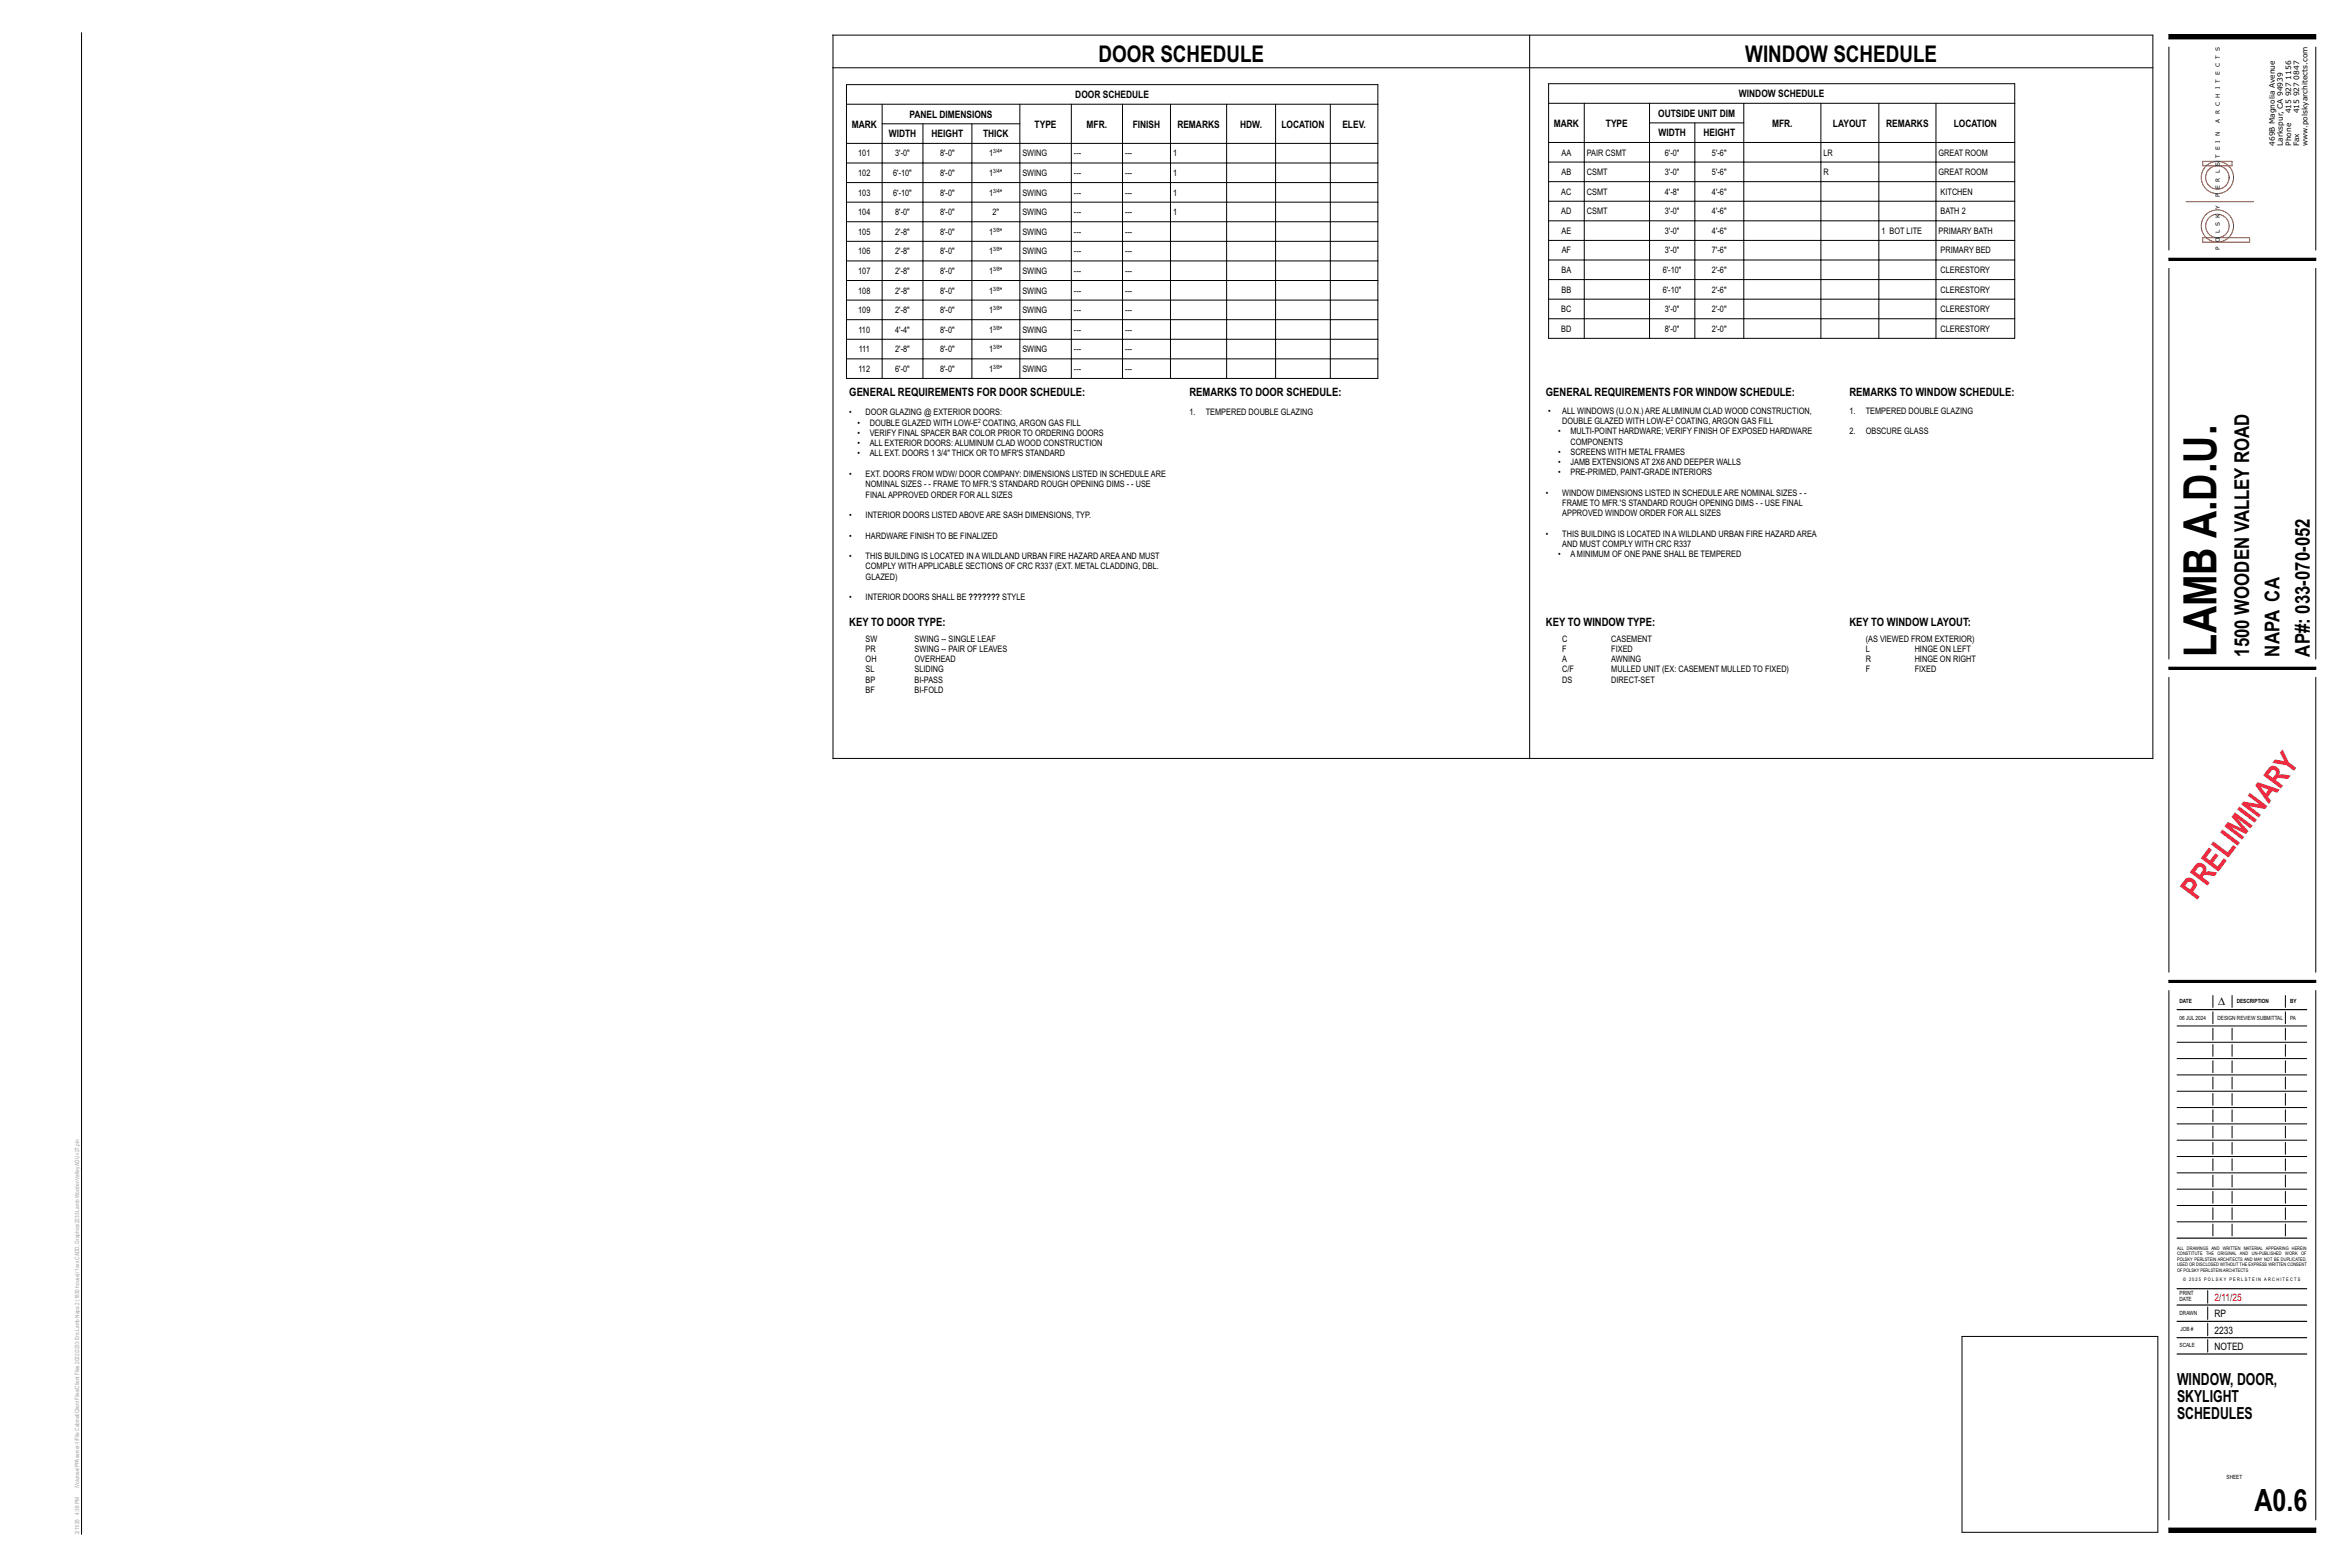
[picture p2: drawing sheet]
<svg xmlns="http://www.w3.org/2000/svg" width="914mm" height="610mm" viewBox="0 0 914 610" stroke-linecap="round" stroke-linejoin="round" font-family="sans-serif">
<defs><g id="words">
<text font-size="17.9" x="862.5" y="255.4" transform="rotate(-90 862.5 255.4)">LAMB A.D.U.</text>
<text font-size="12" fill="#ef283f" x="854.7" y="350.3" transform="rotate(-53 854.7 350.3)">PRELIMINARY</text>
<text font-size="12" x="877.2" y="587.8">A0.6</text>
<g font-size="9">
<text x="427.4" y="24.3">DOOR SCHEDULE</text>
<text x="679.1" y="24.3">WINDOW SCHEDULE</text>
</g>
<g font-size="8">
<text x="875.2" y="255.4" transform="rotate(-90 875.2 255.4)">1500 WOODEN VALLEY ROAD</text>
<text x="887" y="255.4" transform="rotate(-90 887 255.4)">NAPA CA</text>
<text x="898.7" y="255.4" transform="rotate(-90 898.7 255.4)">AP#: 033-070-052</text>
</g>
<g font-size="6.5">
<text x="847.1" y="538.7">WINDOW, DOOR,</text>
<text x="847.1" y="545.3">SKYLIGHT</text>
<text x="847.1" y="552">SCHEDULES</text>
</g>
<g font-size="4.5">
<text x="330.5" y="154">GENERAL REQUIREMENTS FOR DOOR SCHEDULE:</text>
<text x="462.8" y="154">REMARKS TO DOOR SCHEDULE:</text>
<text x="601.5" y="154">GENERAL REQUIREMENTS FOR WINDOW SCHEDULE:</text>
<text x="719.6" y="154">REMARKS TO WINDOW SCHEDULE:</text>
<text x="330.5" y="243.7">KEY TO DOOR TYPE:</text>
<text x="601.5" y="243.7">KEY TO WINDOW TYPE:</text>
<text x="719.6" y="243.7">KEY TO WINDOW LAYOUT:</text>
<text x="863.1" y="390.8">∆</text>
</g>
<g font-size="4">
<text x="418.4" y="38.2">DOOR SCHEDULE</text>
<text x="676.7" y="37.8">WINDOW SCHEDULE</text>
<text x="353.8" y="45.8">PANEL DIMENSIONS</text>
<text x="645.2" y="45.4">OUTSIDE UNIT DIM</text>
<text x="331.4" y="49.6">MARK</text>
<text x="345.8" y="53.4">WIDTH</text>
<text x="362.5" y="53.4">HEIGHT</text>
<text x="382.5" y="53.4">THICK</text>
<text x="402.6" y="49.6">TYPE</text>
<text x="422.8" y="49.6">MFR.</text>
<text x="440.8" y="49.6">FINISH</text>
<text x="458.1" y="49.6">REMARKS</text>
<text x="482.6" y="49.6">HDW.</text>
<text x="498.6" y="49.6">LOCATION</text>
<text x="522.3" y="49.6">ELEV.</text>
<text x="604.6" y="49.3">MARK</text>
<text x="624.9" y="49.3">TYPE</text>
<text x="645.3" y="53.1">WIDTH</text>
<text x="662.8" y="53.1">HEIGHT</text>
<text x="689.5" y="49.3">MFR.</text>
<text x="713.2" y="49.3">LAYOUT</text>
<text x="733.9" y="49.3">REMARKS</text>
<text x="760.2" y="49.3">LOCATION</text>
<text x="861.6" y="512.5">RP</text>
<text x="861.6" y="519">2233</text>
<text x="861.6" y="525.3">NOTED</text>
</g>
<text font-size="4" fill="#f00" x="861.6" y="506.2">2/11/25</text>
<g font-size="3.5">
<text x="333.9" y="60.9">101</text>
<text x="348.3" y="60.9">3'-0&quot;</text>
<text x="365.8" y="60.9">8'-0&quot;</text>
<text x="384.9" y="60.9">1</text>
<text x="389.1" y="60.9">&quot;</text>
<text x="397.8" y="60.9">SWING</text>
<text x="417.9" y="60.9">---</text>
<text x="437.8" y="60.9">---</text>
<text x="456.4" y="60.9">1</text>
<text x="607.6" y="60.5">AA</text>
<text x="617.4" y="60.5">PAIR CSMT</text>
<text x="647.8" y="60.5">6'-0&quot;</text>
<text x="666.1" y="60.5">5'-6&quot;</text>
<text x="709.5" y="60.5">LR</text>
<text x="754.3" y="60.5">GREAT ROOM</text>
<text x="333.9" y="68.5">102</text>
<text x="347.5" y="68.5">6'-10&quot;</text>
<text x="365.8" y="68.5">8'-0&quot;</text>
<text x="384.9" y="68.5">1</text>
<text x="389.1" y="68.5">&quot;</text>
<text x="397.8" y="68.5">SWING</text>
<text x="417.9" y="68.5">---</text>
<text x="437.8" y="68.5">---</text>
<text x="456.4" y="68.5">1</text>
<text x="607.6" y="68.1">AB</text>
<text x="617.4" y="68.1">CSMT</text>
<text x="647.8" y="68.1">3'-0&quot;</text>
<text x="666.1" y="68.1">5'-6&quot;</text>
<text x="709.5" y="68.1">R</text>
<text x="754.3" y="68.1">GREAT ROOM</text>
<text x="333.9" y="76.1">103</text>
<text x="347.5" y="76.1">6'-10&quot;</text>
<text x="365.8" y="76.1">8'-0&quot;</text>
<text x="384.9" y="76.1">1</text>
<text x="389.1" y="76.1">&quot;</text>
<text x="397.8" y="76.1">SWING</text>
<text x="417.9" y="76.1">---</text>
<text x="437.8" y="76.1">---</text>
<text x="456.4" y="76.1">1</text>
<text x="607.5" y="75.7">AC</text>
<text x="617.4" y="75.7">CSMT</text>
<text x="647.8" y="75.7">4'-8&quot;</text>
<text x="666.1" y="75.7">4'-6&quot;</text>
<text x="755.1" y="75.7">KITCHEN</text>
<text x="333.9" y="83.7">104</text>
<text x="348.3" y="83.7">8'-0&quot;</text>
<text x="365.8" y="83.7">8'-0&quot;</text>
<text x="386.2" y="83.7">2&quot;</text>
<text x="397.8" y="83.7">SWING</text>
<text x="417.9" y="83.7">---</text>
<text x="437.8" y="83.7">---</text>
<text x="456.4" y="83.7">1</text>
<text x="607.5" y="83.4">AD</text>
<text x="617.4" y="83.4">CSMT</text>
<text x="647.8" y="83.4">3'-0&quot;</text>
<text x="666.1" y="83.4">4'-6&quot;</text>
<text x="755.1" y="83.4">BATH 2</text>
<text x="333.9" y="91.3">105</text>
<text x="348.3" y="91.3">2'-8&quot;</text>
<text x="365.8" y="91.3">8'-0&quot;</text>
<text x="384.9" y="91.3">1</text>
<text x="389.1" y="91.3">&quot;</text>
<text x="397.8" y="91.3">SWING</text>
<text x="417.9" y="91.3">---</text>
<text x="437.8" y="91.3">---</text>
<text x="607.6" y="91">AE</text>
<text x="647.8" y="91">3'-0&quot;</text>
<text x="666.1" y="91">4'-6&quot;</text>
<text x="732.1" y="91">1 BOT LITE</text>
<text x="754.3" y="91">PRIMARY BATH</text>
<text x="333.9" y="99">106</text>
<text x="348.3" y="99">2'-8&quot;</text>
<text x="365.8" y="99">8'-0&quot;</text>
<text x="384.9" y="99">1</text>
<text x="389.1" y="99">&quot;</text>
<text x="397.8" y="99">SWING</text>
<text x="417.9" y="99">---</text>
<text x="437.8" y="99">---</text>
<text x="607.7" y="98.6">AF</text>
<text x="647.8" y="98.6">3'-0&quot;</text>
<text x="666.1" y="98.6">7'-6&quot;</text>
<text x="755.1" y="98.6">PRIMARY BED</text>
<text x="333.9" y="106.6">107</text>
<text x="348.3" y="106.6">2'-8&quot;</text>
<text x="365.8" y="106.6">8'-0&quot;</text>
<text x="384.9" y="106.6">1</text>
<text x="389.1" y="106.6">&quot;</text>
<text x="397.8" y="106.6">SWING</text>
<text x="417.9" y="106.6">---</text>
<text x="437.8" y="106.6">---</text>
<text x="607.6" y="106.2">BA</text>
<text x="647" y="106.2">6'-10&quot;</text>
<text x="666.1" y="106.2">2'-6&quot;</text>
<text x="755.1" y="106.2">CLERESTORY</text>
<text x="607.6" y="113.8">BB</text>
<text x="647" y="113.8">6'-10&quot;</text>
<text x="666.1" y="113.8">2'-6&quot;</text>
<text x="755.1" y="113.8">CLERESTORY</text>
<text x="333.9" y="114.2">108</text>
<text x="348.3" y="114.2">2'-8&quot;</text>
<text x="365.8" y="114.2">8'-0&quot;</text>
<text x="384.9" y="114.2">1</text>
<text x="389.1" y="114.2">&quot;</text>
<text x="397.8" y="114.2">SWING</text>
<text x="417.9" y="114.2">---</text>
<text x="437.8" y="114.2">---</text>
<text x="333.9" y="121.8">109</text>
<text x="348.3" y="121.8">2'-8&quot;</text>
<text x="365.8" y="121.8">8'-0&quot;</text>
<text x="384.9" y="121.8">1</text>
<text x="389.1" y="121.8">&quot;</text>
<text x="397.8" y="121.8">SWING</text>
<text x="417.9" y="121.8">---</text>
<text x="437.8" y="121.8">---</text>
<text x="607.5" y="121.5">BC</text>
<text x="647.8" y="121.5">3'-0&quot;</text>
<text x="666.1" y="121.5">2'-0&quot;</text>
<text x="755.1" y="121.5">CLERESTORY</text>
<text x="334" y="129.4">110</text>
<text x="348.3" y="129.4">4'-4&quot;</text>
<text x="365.8" y="129.4">8'-0&quot;</text>
<text x="384.9" y="129.4">1</text>
<text x="389.1" y="129.4">&quot;</text>
<text x="397.8" y="129.4">SWING</text>
<text x="417.9" y="129.4">---</text>
<text x="437.8" y="129.4">---</text>
<text x="607.5" y="129.1">BD</text>
<text x="647.8" y="129.1">8'-0&quot;</text>
<text x="666.1" y="129.1">2'-0&quot;</text>
<text x="755.1" y="129.1">CLERESTORY</text>
<text x="334.1" y="137.1">111</text>
<text x="348.3" y="137.1">2'-8&quot;</text>
<text x="365.8" y="137.1">8'-0&quot;</text>
<text x="384.9" y="137.1">1</text>
<text x="389.1" y="137.1">&quot;</text>
<text x="397.8" y="137.1">SWING</text>
<text x="417.9" y="137.1">---</text>
<text x="437.8" y="137.1">---</text>
<text x="334" y="144.7">112</text>
<text x="348.3" y="144.7">6'-0&quot;</text>
<text x="365.8" y="144.7">8'-0&quot;</text>
<text x="384.9" y="144.7">1</text>
<text x="389.1" y="144.7">&quot;</text>
<text x="397.8" y="144.7">SWING</text>
<text x="417.9" y="144.7">---</text>
<text x="437.8" y="144.7">---</text>
<text x="330.5" y="161.6">•</text>
<text x="336.8" y="161.6">DOOR GLAZING @ EXTERIOR DOORS:</text>
<text x="462.8" y="161.6">1.</text>
<text x="469.2" y="161.6">TEMPERED DOUBLE GLAZING</text>
<text x="602.3" y="160.9">•</text>
<text x="607.9" y="160.9">ALL WINDOWS (U.O.N.) ARE ALUMINUM CLAD WOOD CONSTRUCTION,</text>
<text x="719.6" y="160.9">1.</text>
<text x="726" y="160.9">TEMPERED DOUBLE GLAZING</text>
<text x="333.7" y="165.6">•</text>
<text x="338.4" y="165.6">DOUBLE GLAZED WITH LOW-E COATING, ARGON GAS FILL</text>
<text x="607.9" y="164.9">DOUBLE GLAZED WITH LOW-E COATING, ARGON GAS FILL</text>
<text x="333.7" y="169.6">•</text>
<text x="333.7" y="173.6">•</text>
<text x="338.4" y="169.6">VERIFY FINAL SPACER BAR COLOR PRIOR TO ORDERING DOORS</text>
<text x="338.4" y="173.6">ALL EXTERIOR DOORS: ALUMINUM CLAD WOOD CONSTRUCTION</text>
<text x="606.3" y="168.9">•</text>
<text x="611.1" y="172.9">COMPONENTS</text>
<text x="611.1" y="168.9">MULTI-POINT HARDWARE; VERIFY FINISH OF EXPOSED HARDWARE</text>
<text x="719.6" y="168.9">2.</text>
<text x="726" y="168.9">OBSCURE GLASS</text>
<text x="333.7" y="177.6">•</text>
<text x="338.4" y="177.6">ALL EXT. DOORS 1</text>
<text x="364.7" y="177.6">3/4&quot; THICK OR TO MFR'S STANDARD</text>
<text x="606.3" y="176.9">•</text>
<text x="611.1" y="176.9">SCREENS WITH METAL FRAMES</text>
<text x="330.5" y="185.6">•</text>
<text x="336.8" y="185.6">EXT. DOORS FROM WDW/ DOOR COMPANY: DIMENSIONS LISTED IN SCHEDULE ARE</text>
<text x="606.3" y="180.9">•</text>
<text x="606.3" y="184.9">•</text>
<text x="611.1" y="180.9">JAMB EXTENSIONS AT 2X6 AND DEEPER WALLS</text>
<text x="611.1" y="184.9">PRE-PRIMED, PAINT-GRADE INTERIORS</text>
<text x="336.8" y="189.6">NOMINAL SIZES - - FRAME TO MFR.'S STANDARD ROUGH OPENING DIMS - - USE</text>
<text x="336.8" y="193.6">FINAL APPROVED ORDER FOR ALL SIZES</text>
<text x="601.5" y="192.9">•</text>
<text x="607.9" y="192.9">WINDOW DIMENSIONS LISTED IN SCHEDULE ARE NOMINAL SIZES - -</text>
<text x="607.9" y="196.9">FRAME TO MFR.'S STANDARD ROUGH OPENING DIMS - - USE FINAL</text>
<text x="330.5" y="201.5">•</text>
<text x="336.8" y="201.5">INTERIOR DOORS LISTED ABOVE ARE SASH DIMENSIONS, TYP.</text>
<text x="607.9" y="200.9">APPROVED WINDOW ORDER FOR ALL SIZES</text>
<text x="330.5" y="209.5">•</text>
<text x="336.8" y="209.5">HARDWARE FINISH TO BE FINALIZED</text>
<text x="601.5" y="208.9">•</text>
<text x="607.9" y="208.9">THIS BUILDING IS LOCATED IN A WILDLAND URBAN FIRE HAZARD AREA</text>
<text x="607.9" y="212.9">AND MUST COMPLY WITH CRC R337</text>
<text x="330.5" y="217.5">•</text>
<text x="336.8" y="217.5">THIS BUILDING IS LOCATED IN A WILDLAND URBAN FIRE HAZARD AREAAND MUST</text>
<text x="336.8" y="221.5">COMPLY WITH APPLICABLE SECTIONS OF CRC R337 (EXT. METAL CLADDING, DBL.</text>
<text x="606.3" y="216.9">•</text>
<text x="611.1" y="216.9">A MINIMUM OF ONE PANE SHALL BE TEMPERED</text>
<text x="336.8" y="225.5">GLAZED)</text>
<text x="330.5" y="233.5">•</text>
<text x="336.8" y="233.5">INTERIOR DOORS SHALL BE ??????? STYLE</text>
<text x="336.8" y="249.6">SW</text>
<text x="355.9" y="249.6">SWING -- SINGLE LEAF</text>
<text x="607.9" y="249.6">C</text>
<text x="626.9" y="249.6">CASEMENT</text>
<text x="726" y="249.6">(AS VIEWED FROM EXTERIOR)</text>
<text x="336.8" y="253.6">PR</text>
<text x="336.8" y="257.6">OH</text>
<text x="355.9" y="253.6">SWING -- PAIR OF LEAVES</text>
<text x="355.9" y="257.6">OVERHEAD</text>
<text x="607.9" y="253.6">F</text>
<text x="607.9" y="257.6">A</text>
<text x="626.9" y="253.6">FIXED</text>
<text x="626.9" y="257.6">AWNING</text>
<text x="726" y="253.6">L</text>
<text x="726" y="257.6">R</text>
<text x="745" y="253.6">HINGE ON LEFT</text>
<text x="745" y="257.6">HINGE ON RIGHT</text>
<text x="336.8" y="261.6">SL</text>
<text x="355.9" y="261.6">SLIDING</text>
<text x="607.9" y="261.6">C/F</text>
<text x="626.9" y="261.6">MULLED UNIT (EX: CASEMENT MULLED TO FIXED)</text>
<text x="726" y="261.6">F</text>
<text x="745" y="261.6">FIXED</text>
<text x="336.8" y="265.6">BP</text>
<text x="336.8" y="269.6">BF</text>
<text x="355.9" y="269.6">BI-FOLD</text>
<text x="355.9" y="265.6">BI-PASS</text>
<text x="607.9" y="265.6">DS</text>
<text x="626.9" y="265.6">DIRECT-SET</text>
</g>
<g font-size="2.9">
<text x="891.5" y="31" transform="rotate(-90 891.5 31)">1156</text>
<text x="894.6" y="31" transform="rotate(-90 894.6 31)">0847</text>
<text x="891.5" y="37.5" transform="rotate(-90 891.5 37.5)">927</text>
<text x="894.6" y="37.5" transform="rotate(-90 894.6 37.5)">927</text>
<text x="891.5" y="44.1" transform="rotate(-90 891.5 44.1)">415</text>
<text x="894.6" y="44.1" transform="rotate(-90 894.6 44.1)">415</text>
<text x="885.1" y="56.8" transform="rotate(-90 885.1 56.8)">469B Magnolia Avenue</text>
<text x="888.3" y="56.8" transform="rotate(-90 888.3 56.8)">Larkspur, CA 94939</text>
<text x="891.5" y="56.8" transform="rotate(-90 891.5 56.8)">Phone</text>
<text x="894.6" y="56.8" transform="rotate(-90 894.6 56.8)">Fax</text>
<text x="897.8" y="56.8" transform="rotate(-90 897.8 56.8)">www.polskyarchitects.com</text>
</g>
<g font-size="2.3">
<text x="863.7" y="22.9" transform="rotate(-90 863.7 22.9)">T</text>
<text x="863.7" y="19.8" transform="rotate(-90 863.7 19.8)">S</text>
<text x="863.7" y="29.2" transform="rotate(-90 863.7 29.2)">E</text>
<text x="863.7" y="26.1" transform="rotate(-90 863.7 26.1)">C</text>
<text x="863.7" y="41.2" transform="rotate(-90 863.7 41.2)">C</text>
<text x="863.7" y="38" transform="rotate(-90 863.7 38)">H I T</text>
<text x="863.7" y="47.8" transform="rotate(-90 863.7 47.8)">A</text>
<text x="863.7" y="44.5" transform="rotate(-90 863.7 44.5)">R</text>
<text x="386.5" y="59.7">3/4</text>
<text x="863.7" y="58.4" transform="rotate(-90 863.7 58.4)">E I N</text>
<text x="863.7" y="64.5" transform="rotate(-90 863.7 64.5)">S</text>
<text x="863.7" y="61.5" transform="rotate(-90 863.7 61.5)">T</text>
<text x="386.5" y="67.3">3/4</text>
<text x="863.7" y="67.4" transform="rotate(-90 863.7 67.4)">L</text>
<text x="386.5" y="74.9">3/4</text>
<text x="863.7" y="76.5" transform="rotate(-90 863.7 76.5)">P E R</text>
<text x="863.7" y="81.4" transform="rotate(-90 863.7 81.4)">Y</text>
<text x="863.7" y="87.8" transform="rotate(-90 863.7 87.8)">S</text>
<text x="863.7" y="84.7" transform="rotate(-90 863.7 84.7)">K</text>
<text x="386.5" y="90.2">3/8</text>
<text x="863.7" y="94.2" transform="rotate(-90 863.7 94.2)">O</text>
<text x="863.7" y="90.8" transform="rotate(-90 863.7 90.8)">L</text>
<text x="386.5" y="97.8">3/8</text>
<text x="863.7" y="97.3" transform="rotate(-90 863.7 97.3)">P</text>
<text x="386.5" y="105.4">3/8</text>
<text x="386.5" y="113">3/8</text>
<text x="386.5" y="120.6">3/8</text>
<text x="386.5" y="128.3">3/8</text>
<text x="386.5" y="135.9">3/8</text>
<text x="386.5" y="143.5">3/8</text>
<text x="380.6" y="164.4">2</text>
<text x="650.1" y="163.8">2</text>
</g>
<g font-size="2.2">
<text x="848.1" y="390.2">DATE</text>
<text x="870.3" y="390.2">DESCRIPTION</text>
<text x="891.1" y="390.2">BY</text>
<text x="848.1" y="396.9">06 JUL 2024</text>
<text x="862.9" y="396.9">DESIGN REVIEW SUBMITTAL</text>
<text x="891.1" y="396.9">PA</text>
<text x="848.1" y="503.7">PRINT</text>
<text x="848.1" y="506.2">DATE</text>
<text x="848.1" y="511.5">DRAWN</text>
<text x="848.4" y="517.8">JOB #</text>
<text x="848.1" y="524.2">SCALE</text>
<text x="866.4" y="575.3">SHEET</text>
</g>
<g font-size="2.2" fill="#9e9e9e">
<text x="30.8" y="578.9" transform="rotate(-90 30.8 578.9)">/Volumes/PPAserver-1/File Cabinet/Client Files/Client Files 2022/2233 Eric Lamb Napa 2 (1830 house)/ 1xxx CADD, Graphics/2233 Lamb Wooden Valley ADU v27.pln</text>
<text x="30.8" y="589.4" transform="rotate(-90 30.8 589.4)">4:38 PM</text>
<text x="30.8" y="596.9" transform="rotate(-90 30.8 596.9)">2/11/25</text>
</g>
<g font-size="1.9">
<text x="847.1" y="486.3">ALL DRAWINGS AND WRITTEN MATERIAL APPEARING HEREIN</text>
<text x="847.1" y="488.4">CONSTITUTE</text>
<text x="847.1" y="490.5">POLSKY PERLSTEIN ARCHITECTS AND MAY NOT BE DUPLICATED,</text>
<text x="858.4" y="488.4">THE</text>
<text x="862.9" y="488.4">ORIGINAL AND</text>
<text x="876.2" y="488.4">UN-PUBLISHED</text>
<text x="889.2" y="488.4">WORK</text>
<text x="895.4" y="488.4">OF</text>
<text x="847.1" y="492.6">USED OR DISCLOSED WITHOUT THE EXPRESS WRITTEN CONSENT</text>
<text x="847.1" y="494.7">OF POLSKY PERLSTEIN ARCHITECTS</text>
<text x="849.4" y="498.3">© 2</text>
<text x="853" y="498.3">0</text>
<text x="854.3" y="498.3">2</text>
<text x="855.6" y="498.3">5 P O L S K Y P E R L S T E I N A R C H I T E C T S</text>
</g>
</g></defs>
<g fill="#000">
<path d="M843.9 13.5h57.2v1.6h-57.2z" fill-rule="evenodd"/>
<path d="M843.9 100.5h57.2v.7h-57.2z" fill-rule="evenodd"/>
<path d="M843.9 259.6h57.2v.7h-57.2z" fill-rule="evenodd"/>
<path d="M843.9 381.4h57.2v.8h-57.2z" fill-rule="evenodd"/>
<path d="M843.9 594.5h57.2v1.6h-57.2z" fill-rule="evenodd"/>
</g>
<g fill="none" stroke="#000" stroke-width=".39">
<path d="M31.7 12.7v584.2M323.9 13.7h513.8v281.5M324.1 13.7v281.5M595.2 13.7v281.5M843.9 13.5h57.2v1.6h-57.2zM843.9 18.3v79M901.1 18.3v79M323.9 26.4h513.8M329.4 32.9h206.7v114.3h-206.7zM602.6 32.6h181.3v99h-181.3zM329.4 55.8h206.7M329.4 40.5h206.7"/>
<path d="M343.2 48.2h53.6M343.2 40.5v106.7M359.1 48.2v99M378.2 48.2v99M396.8 40.5v106.7M416.9 40.5v106.7M436.8 40.5v106.7M455.4 40.5v106.7M477.3 40.5v106.7M496.3 40.5v106.7M517.6 40.5v106.7M602.6 55.4h181.3"/>
<path d="M602.6 40.2h181.3M616.4 40.2v91.4M641.8 47.8h36.7M641.8 40.2v91.4M659.5 47.8v83.8M678.5 40.2v91.4M708.5 40.2v91.4M731.1 40.2v91.4M753.3 40.2v91.4M329.4 78.6h206.7M329.4 71h206.7M329.4 63.4h206.7"/>
<path d="M602.6 78.3h181.3M602.6 70.7h181.3M602.6 63h181.3M329.4 93.9h206.7M329.4 86.3h206.7M602.6 93.5h181.3M602.6 85.9h181.3M329.4 116.7h206.7M329.4 109.1h206.7M329.4 101.5h206.7M602.6 116.4h181.3M602.6 108.8h181.3"/>
<path d="M602.6 101.1h181.3M843.9 100.5h57.2v.7h-57.2zM843.9 104.4v152M901.1 104.4v152M329.4 139.6h206.7M329.4 132h206.7M329.4 124.4h206.7M602.6 124h181.3M843.9 259.6h57.2v.7h-57.2zM843.9 263.5v114.7M901.1 263.5v114.7M324.1 295h513.6"/>
<path d="M843.9 381.4h57.2v.8h-57.2zM843.9 385.3v206M847.1 399.1h50.5M861.1 387.3v4.6M861.1 393.6v4.6M861.1 400v4.6M868.5 387.3v4.6M868.5 400v4.6M889.3 387.3v4.6M889.3 393.6v4.6M889.3 400v4.6M901.1 385.3v206"/>
<path d="M847.1 418.2h50.5M847.1 411.8h50.5M847.1 405.5h50.5M861.1 406.3v4.6M861.1 412.7v4.6M861.1 419v4.6M868.5 406.3v4.6M868.5 412.7v4.6M868.5 419v4.6M889.3 406.3v4.6M889.3 412.7v4.6M889.3 419v4.6"/>
<path d="M847.1 437.2h50.5M847.1 430.9h50.5M847.1 424.5h50.5M861.1 425.4v4.6M861.1 431.7v4.6M861.1 438.1v4.6M868.5 425.4v4.6M868.5 431.7v4.6M868.5 438.1v4.6M889.3 425.4v4.6M889.3 431.7v4.6M889.3 438.1v4.6"/>
<path d="M847.1 456.3h50.5M847.1 449.9h50.5M847.1 443.6h50.5M861.1 444.4v4.6M861.1 450.8v4.6M861.1 457.1v4.6M868.5 444.4v4.6M868.5 450.8v4.6M868.5 457.1v4.6M889.3 444.4v4.6M889.3 450.8v4.6M889.3 457.1v4.6"/>
<path d="M847.1 475.3h50.5M847.1 469h50.5M847.1 462.6h50.5M861.1 463.5v4.6M861.1 469.8v4.6M861.1 476.2v4.6M868.5 463.5v4.6M868.5 469.8v4.6M868.5 476.2v4.6M889.3 463.5v4.6M889.3 469.8v4.6M889.3 476.2v4.6"/>
<path d="M763.4 519.9h76.2v76.2h-76.2zM859 502.1v4.9M859 508.4v4.9M859 514.8v4.9M859 521.1v4.9M843.9 594.5h57.2v1.6h-57.2z"/>
</g>
<g fill="none" stroke="#994c00" stroke-width=".39">
<path d="M850.6 78.5h26.2M857.1 62.8h11.4v1.7h-11.4zM857.1 92.5h18.2v1.7h-18.2z"/>
<circle cx="862.8" cy="69" r="4.6"/>
<circle cx="862.8" cy="69" r="6.3"/>
<circle cx="862.8" cy="87.9" r="4.6"/>
<circle cx="862.8" cy="87.9" r="6.3"/>
</g>
<path d="M847.1 392.8h50.5M847.1 481.7h50.5M847.1 507.7h50.5M847.1 514h50.5M847.1 501.3h50.5M847.1 526.7h50.5M847.1 520.4h50.5" fill="none" stroke="#000" stroke-width=".45"/>
<use href="#words"/>
</svg>
